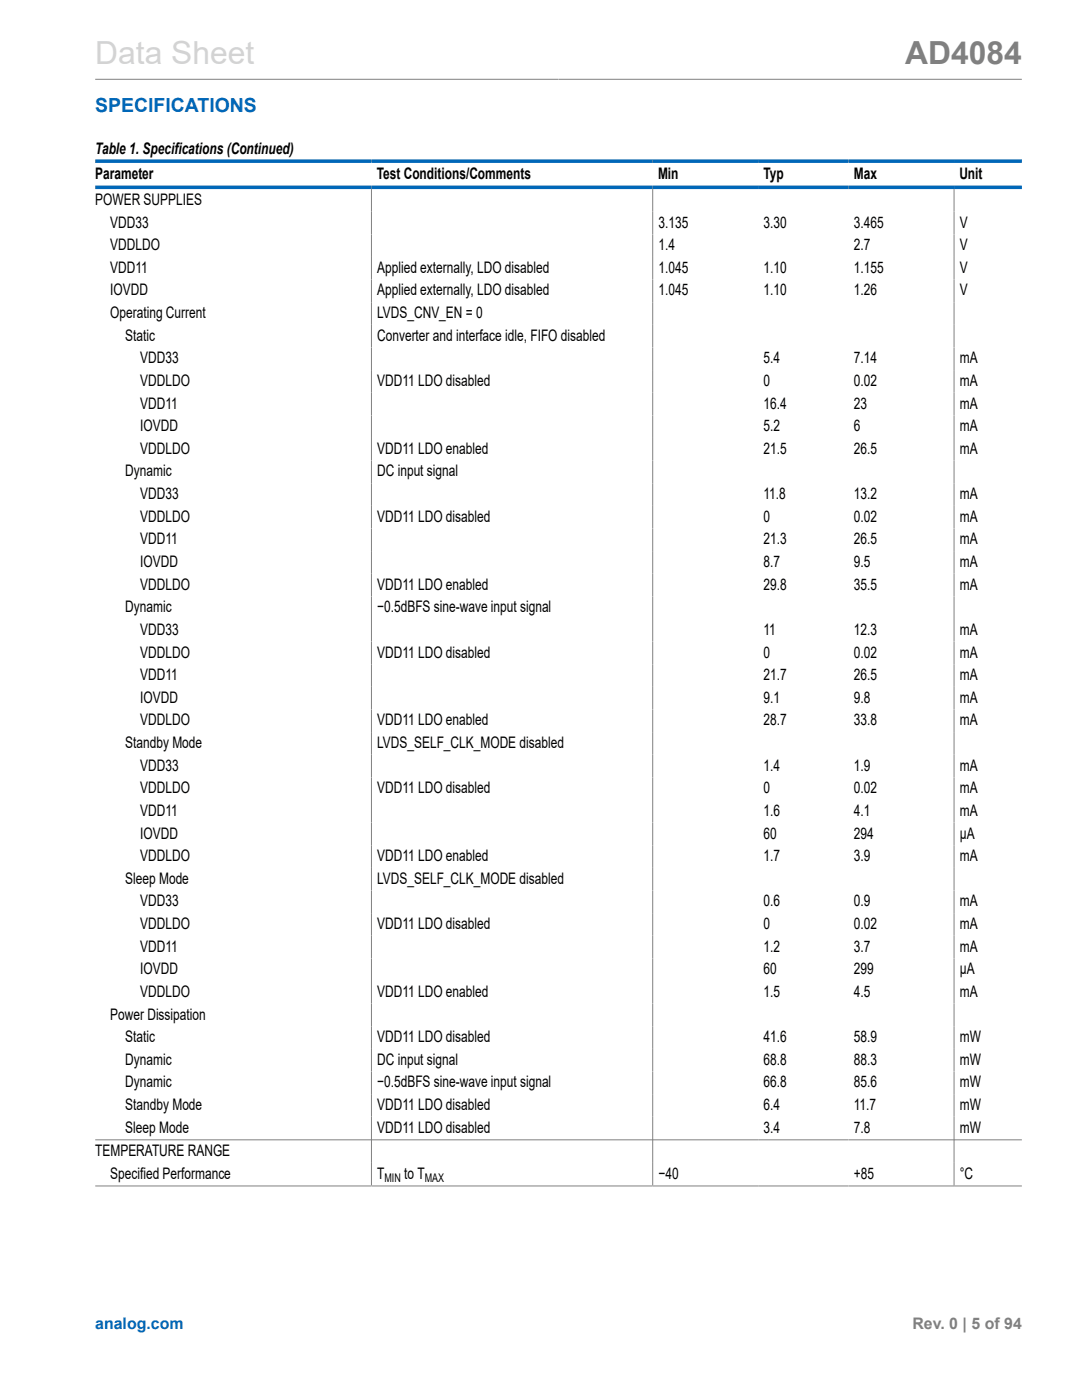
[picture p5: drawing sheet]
<svg xmlns="http://www.w3.org/2000/svg" width="216mm" height="279mm" viewBox="0 0 216 279" stroke-linecap="round" stroke-linejoin="round" font-family="sans-serif">
<defs><g id="words">
<text font-size="6.3" fill="#d3d3d3" x="19" y="12.7">Data Sheet</text>
<text font-size="6.3" fill="#808080" x="180.6" y="12.7">AD4084</text>
<text font-size="3.9" fill="#0067b8" x="19" y="22.3">SPECIFICATIONS</text>
<g font-size="3.2">
<text x="19" y="30.8">Table 1. Specifications (Continued)</text>
<text x="19" y="35.7">Parameter</text>
<text x="75.2" y="35.7">Test Conditions/Comments</text>
<text x="131.3" y="35.7">Min</text>
<text x="152.3" y="35.7">Typ</text>
<text x="170.4" y="35.7">Max</text>
<text x="191.4" y="35.7">Unit</text>
<text x="19" y="40.9">POWER SUPPLIES</text>
<text x="22" y="45.4">VDD33</text>
<text x="131.4" y="45.4">3.135</text>
<text x="152.3" y="45.4">3.30</text>
<text x="170.4" y="45.4">3.465</text>
<text x="191.5" y="45.4">V</text>
<text x="22" y="49.9">VDDLDO</text>
<text x="131.4" y="49.9">1.4</text>
<text x="170.4" y="49.9">2.7</text>
<text x="191.5" y="49.9">V</text>
<text x="22" y="54.5">VDD11</text>
<text x="22" y="59">IOVDD</text>
<text x="75.3" y="54.5">Applied externally, LDO disabled</text>
<text x="75.3" y="59">Applied externally, LDO disabled</text>
<text x="131.4" y="54.5">1.045</text>
<text x="131.4" y="59">1.045</text>
<text x="152.3" y="54.5">1.10</text>
<text x="152.3" y="59">1.10</text>
<text x="170.4" y="54.5">1.155</text>
<text x="170.4" y="59">1.26</text>
<text x="191.5" y="54.5">V</text>
<text x="191.5" y="59">V</text>
<text x="22" y="63.5">Operating Current</text>
<text x="75.3" y="63.5">LVDS_CNV_EN = 0</text>
<text x="25" y="68">Static</text>
<text x="75.3" y="68">Converter and interface idle, FIFO disabled</text>
<text x="28" y="72.5">VDD33</text>
<text x="28" y="77">VDDLDO</text>
<text x="75.3" y="77">VDD11 LDO disabled</text>
<text x="152.3" y="72.5">5.4</text>
<text x="152.3" y="77">0</text>
<text x="170.4" y="72.5">7.14</text>
<text x="170.4" y="77">0.02</text>
<text x="191.5" y="72.5">mA</text>
<text x="191.5" y="77">mA</text>
<text x="28" y="81.5">VDD11</text>
<text x="152.3" y="81.5">16.4</text>
<text x="170.4" y="81.5">23</text>
<text x="191.5" y="81.5">mA</text>
<text x="28" y="86.1">IOVDD</text>
<text x="152.3" y="86.1">5.2</text>
<text x="170.4" y="86.1">6</text>
<text x="191.5" y="86.1">mA</text>
<text x="25" y="95.1">Dynamic</text>
<text x="28" y="90.6">VDDLDO</text>
<text x="75.3" y="90.6">VDD11 LDO enabled</text>
<text x="75.3" y="95.1">DC input signal</text>
<text x="152.3" y="90.6">21.5</text>
<text x="170.4" y="90.6">26.5</text>
<text x="191.5" y="90.6">mA</text>
<text x="28" y="99.6">VDD33</text>
<text x="152.3" y="99.6">11.8</text>
<text x="170.4" y="99.6">13.2</text>
<text x="191.5" y="99.6">mA</text>
<text x="28" y="104.1">VDDLDO</text>
<text x="75.3" y="104.1">VDD11 LDO disabled</text>
<text x="152.3" y="104.1">0</text>
<text x="170.4" y="104.1">0.02</text>
<text x="191.5" y="104.1">mA</text>
<text x="28" y="108.6">VDD11</text>
<text x="28" y="113.2">IOVDD</text>
<text x="152.3" y="108.6">21.3</text>
<text x="152.3" y="113.2">8.7</text>
<text x="170.4" y="108.6">26.5</text>
<text x="170.4" y="113.2">9.5</text>
<text x="191.5" y="108.6">mA</text>
<text x="191.5" y="113.2">mA</text>
<text x="28" y="117.7">VDDLDO</text>
<text x="75.3" y="117.7">VDD11 LDO enabled</text>
<text x="152.3" y="117.7">29.8</text>
<text x="170.4" y="117.7">35.5</text>
<text x="191.5" y="117.7">mA</text>
<text x="25" y="122.2">Dynamic</text>
<text x="75.3" y="122.2">−0.5dBFS sine-wave input signal</text>
<text x="28" y="126.7">VDD33</text>
<text x="28" y="131.2">VDDLDO</text>
<text x="75.3" y="131.2">VDD11 LDO disabled</text>
<text x="152.3" y="126.7">11</text>
<text x="152.3" y="131.2">0</text>
<text x="170.4" y="126.7">12.3</text>
<text x="170.4" y="131.2">0.02</text>
<text x="191.5" y="126.7">mA</text>
<text x="191.5" y="131.2">mA</text>
<text x="28" y="135.7">VDD11</text>
<text x="152.3" y="135.7">21.7</text>
<text x="170.4" y="135.7">26.5</text>
<text x="191.5" y="135.7">mA</text>
<text x="28" y="140.3">IOVDD</text>
<text x="152.3" y="140.3">9.1</text>
<text x="170.4" y="140.3">9.8</text>
<text x="191.5" y="140.3">mA</text>
<text x="25" y="149.3">Standby Mode</text>
<text x="28" y="144.8">VDDLDO</text>
<text x="75.3" y="144.8">VDD11 LDO enabled</text>
<text x="75.3" y="149.3">LVDS_SELF_CLK_MODE disabled</text>
<text x="152.3" y="144.8">28.7</text>
<text x="170.4" y="144.8">33.8</text>
<text x="191.5" y="144.8">mA</text>
<text x="28" y="153.8">VDD33</text>
<text x="152.3" y="153.8">1.4</text>
<text x="170.4" y="153.8">1.9</text>
<text x="191.5" y="153.8">mA</text>
<text x="28" y="158.3">VDDLDO</text>
<text x="75.3" y="158.3">VDD11 LDO disabled</text>
<text x="152.3" y="158.3">0</text>
<text x="170.4" y="158.3">0.02</text>
<text x="191.5" y="158.3">mA</text>
<text x="28" y="162.8">VDD11</text>
<text x="28" y="167.3">IOVDD</text>
<text x="152.3" y="162.8">1.6</text>
<text x="152.3" y="167.3">60</text>
<text x="170.4" y="162.8">4.1</text>
<text x="170.4" y="167.3">294</text>
<text x="191.5" y="162.8">mA</text>
<text x="191.5" y="167.3">µA</text>
<text x="28" y="171.9">VDDLDO</text>
<text x="75.3" y="171.9">VDD11 LDO enabled</text>
<text x="152.3" y="171.9">1.7</text>
<text x="170.4" y="171.9">3.9</text>
<text x="191.5" y="171.9">mA</text>
<text x="25" y="176.4">Sleep Mode</text>
<text x="75.3" y="176.4">LVDS_SELF_CLK_MODE disabled</text>
<text x="28" y="180.9">VDD33</text>
<text x="28" y="185.4">VDDLDO</text>
<text x="75.3" y="185.4">VDD11 LDO disabled</text>
<text x="152.3" y="180.9">0.6</text>
<text x="152.3" y="185.4">0</text>
<text x="170.4" y="180.9">0.9</text>
<text x="170.4" y="185.4">0.02</text>
<text x="191.5" y="180.9">mA</text>
<text x="191.5" y="185.4">mA</text>
<text x="28" y="189.9">VDD11</text>
<text x="152.3" y="189.9">1.2</text>
<text x="170.4" y="189.9">3.7</text>
<text x="191.5" y="189.9">mA</text>
<text x="28" y="194.4">IOVDD</text>
<text x="152.3" y="194.4">60</text>
<text x="170.4" y="194.4">299</text>
<text x="191.5" y="194.4">µA</text>
<text x="22" y="203.5">Power Dissipation</text>
<text x="28" y="199">VDDLDO</text>
<text x="75.3" y="199">VDD11 LDO enabled</text>
<text x="152.3" y="199">1.5</text>
<text x="170.4" y="199">4.5</text>
<text x="191.5" y="199">mA</text>
<text x="25" y="208">Static</text>
<text x="75.3" y="208">VDD11 LDO disabled</text>
<text x="152.3" y="208">41.6</text>
<text x="170.4" y="208">58.9</text>
<text x="191.5" y="208">mW</text>
<text x="25" y="212.5">Dynamic</text>
<text x="75.3" y="212.5">DC input signal</text>
<text x="152.3" y="212.5">68.8</text>
<text x="170.4" y="212.5">88.3</text>
<text x="191.5" y="212.5">mW</text>
<text x="25" y="217">Dynamic</text>
<text x="25" y="221.5">Standby Mode</text>
<text x="75.3" y="217">−0.5dBFS sine-wave input signal</text>
<text x="75.3" y="221.5">VDD11 LDO disabled</text>
<text x="152.3" y="217">66.8</text>
<text x="152.3" y="221.5">6.4</text>
<text x="170.4" y="217">85.6</text>
<text x="170.4" y="221.5">11.7</text>
<text x="191.5" y="217">mW</text>
<text x="191.5" y="221.5">mW</text>
<text x="25" y="226">Sleep Mode</text>
<text x="75.3" y="226">VDD11 LDO disabled</text>
<text x="152.3" y="226">3.4</text>
<text x="170.4" y="226">7.8</text>
<text x="191.5" y="226">mW</text>
<text x="19" y="230.7">TEMPERATURE RANGE</text>
<text x="22" y="235.3">Specified Performance</text>
<text x="75.3" y="235.3">T</text>
<text x="80.7" y="235.3">to T</text>
<text x="131.4" y="235.3">−40</text>
<text x="170.4" y="235.3">+85</text>
<text x="191.5" y="235.3">°C</text>
</g>
<text font-size="3.2" fill="#0067b8" x="19" y="265.3">analog.com</text>
<text font-size="3.2" fill="#808080" x="182.1" y="265.3">Rev. 0 | 5 of 94</text>
<g font-size="2.4">
<text x="76.7" y="235.9">MIN</text>
<text x="84.8" y="235.9">MAX</text>
</g>
</g></defs>
<path d="M19 15.8h184.9M74.1 37.7v198.9M130.2 37.7v198.9M190.4 37.7v198.9M19 227.5h184.9M19 236.7h184.9" fill="none" stroke="#808080" stroke-width=".2"/>
<path d="M19 32.2h184.9M19 37.4h184.9" fill="none" stroke="#0067b8" stroke-width=".71"/>
<use href="#words"/>
</svg>
